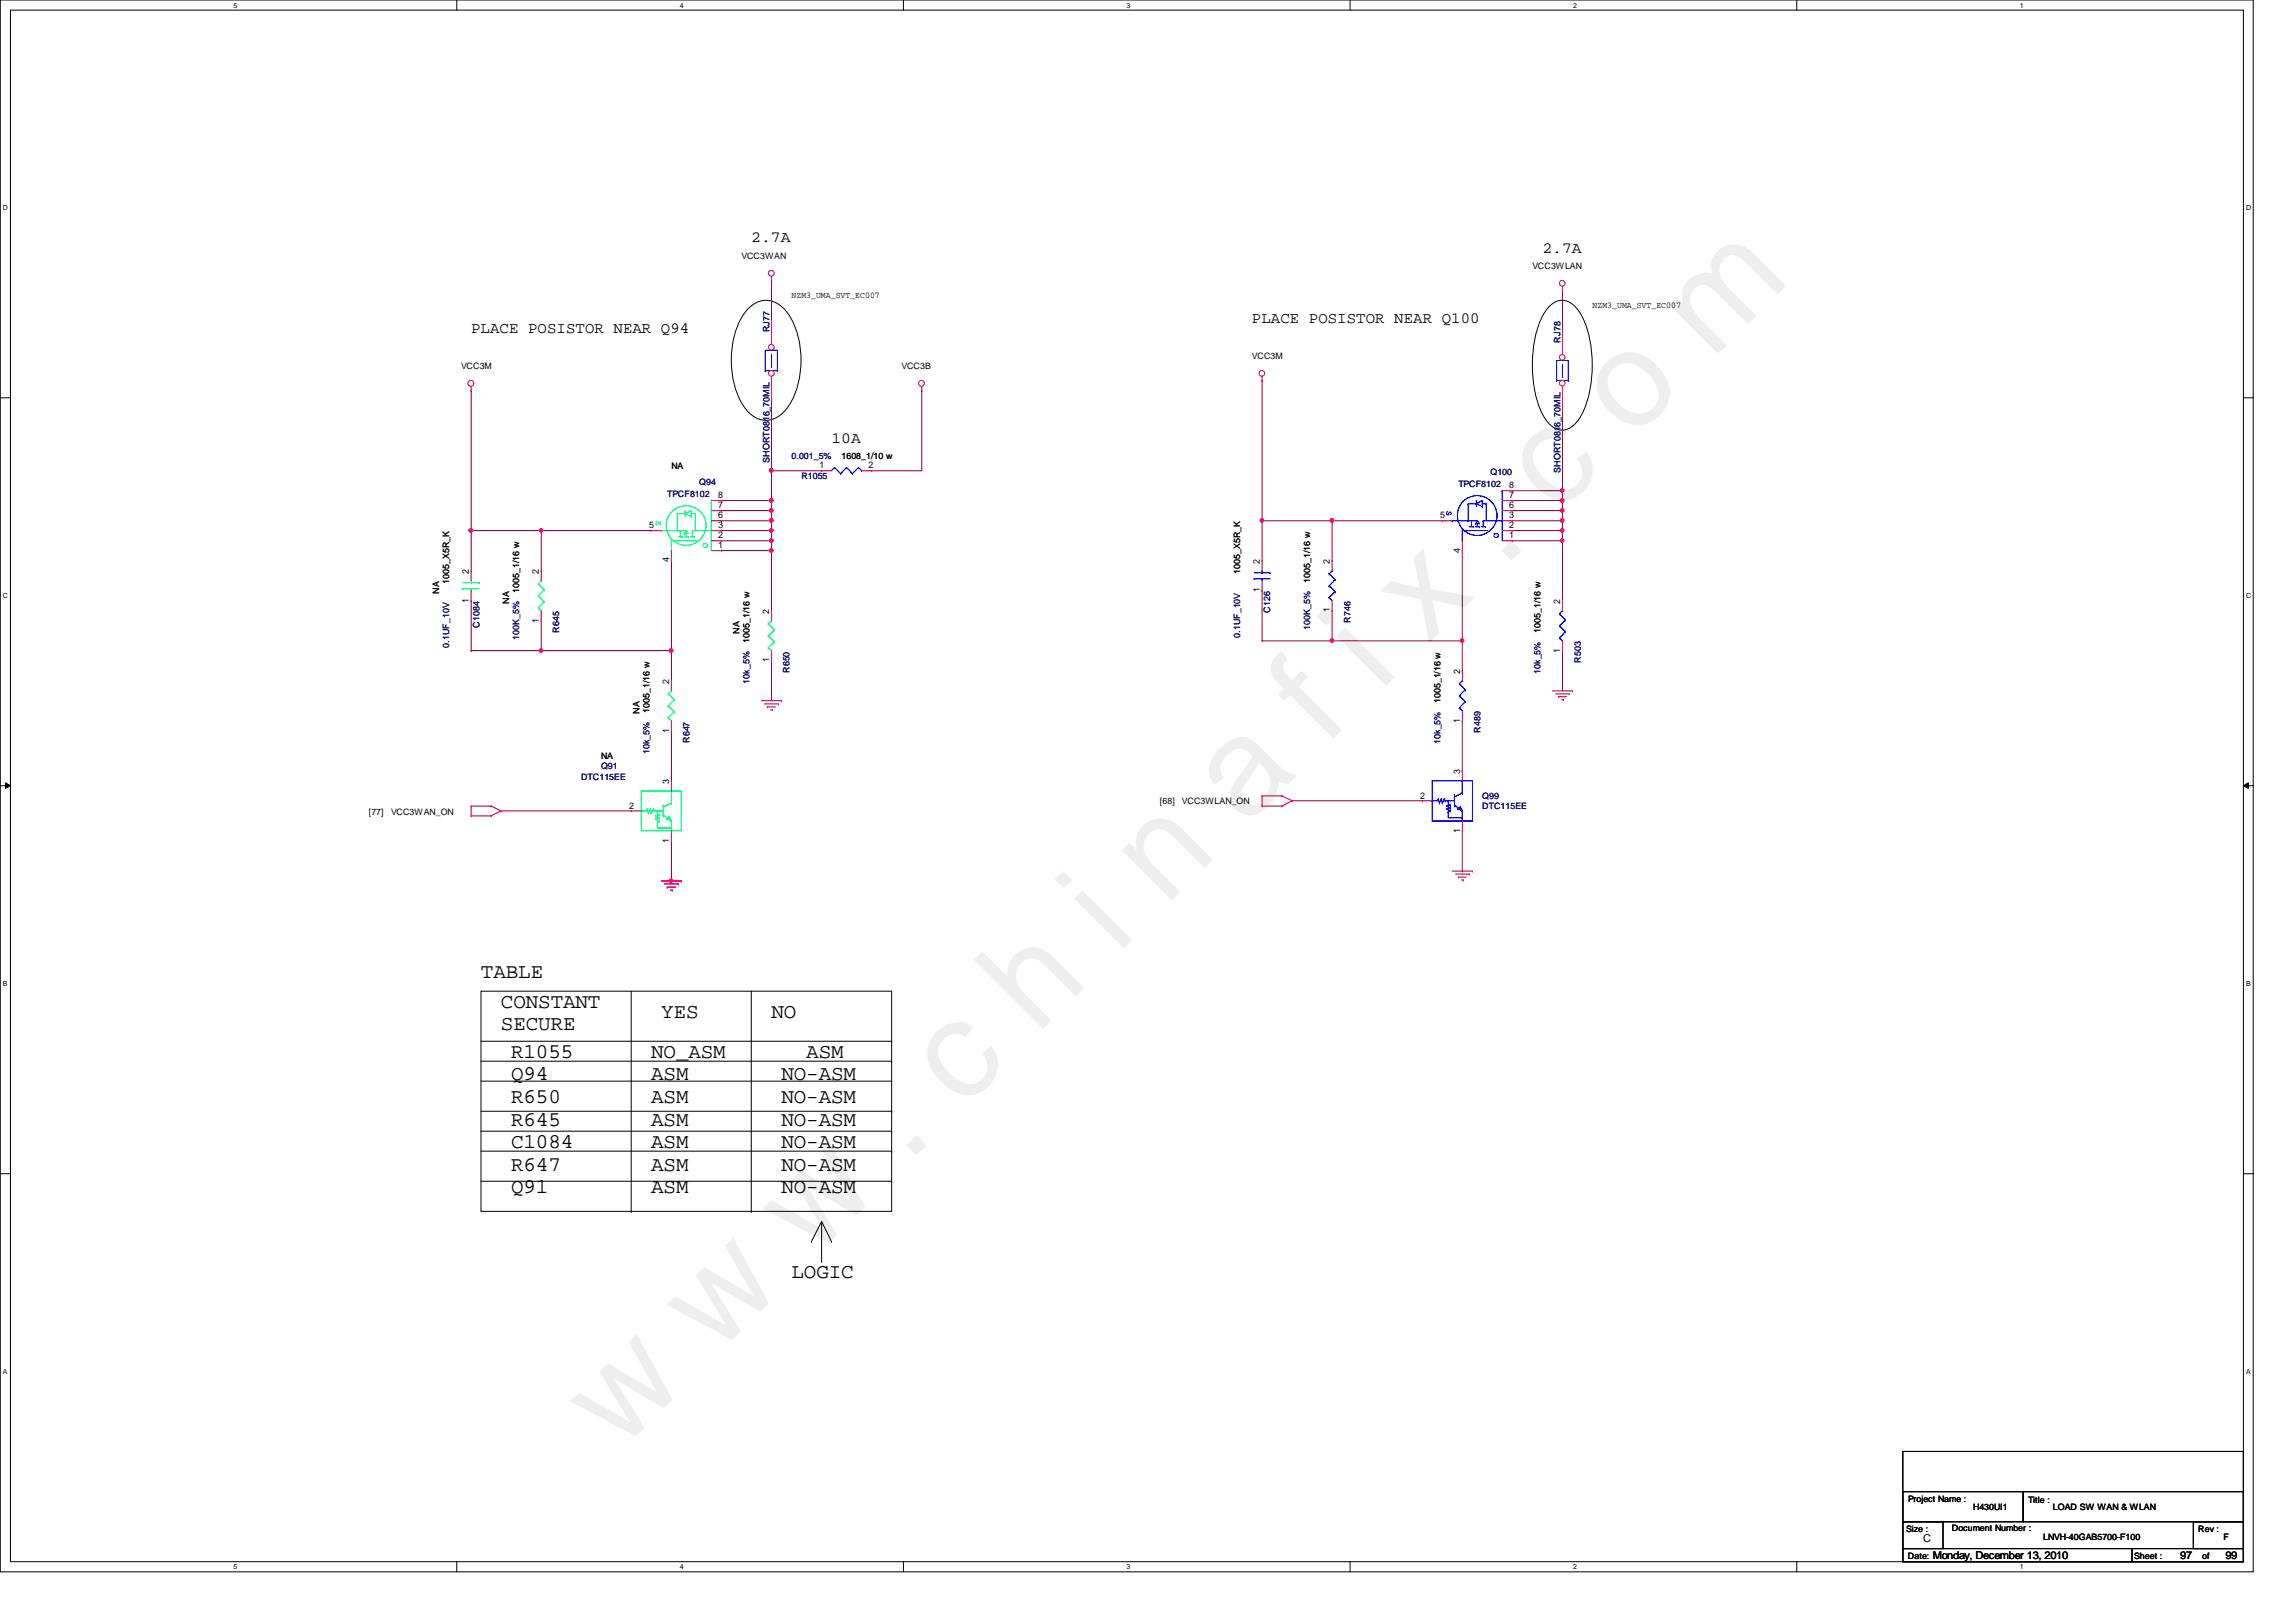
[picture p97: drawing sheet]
<svg xmlns="http://www.w3.org/2000/svg" width="297mm" height="210mm" viewBox="0 0 297 210" stroke-linecap="round" stroke-linejoin="round" font-family="sans-serif">
<defs><g id="words">
<text font-size="17.6" fill="#f0f" x="80.1" y="188" transform="rotate(-45 80.1 188)">w w w . c h i n a f i x . c o m</text>
<g font-size="2.7">
<text x="62.2" y="126.5">TABLE</text>
<text x="64.8" y="130.4">CONSTANT</text>
<text x="85.6" y="131.7">YES</text>
<text x="99.8" y="131.7">NO</text>
<text x="64.8" y="133.3">SECURE</text>
<text x="66.1" y="136.9">R1055</text>
<text x="84.2" y="136.9">NO_ASM</text>
<text x="104.3" y="136.9">ASM</text>
<text x="66.1" y="139.8">Q94</text>
<text x="66.1" y="142.7">R650</text>
<text x="84.2" y="139.8">ASM</text>
<text x="84.2" y="142.7">ASM</text>
<text x="101.1" y="139.8">NO-ASM</text>
<text x="101.1" y="142.7">NO-ASM</text>
<text x="66.1" y="145.7">R645</text>
<text x="66.1" y="148.6">C1084</text>
<text x="84.2" y="145.7">ASM</text>
<text x="84.2" y="148.6">ASM</text>
<text x="101.1" y="145.7">NO-ASM</text>
<text x="101.1" y="148.6">NO-ASM</text>
<text x="66.1" y="151.5">R647</text>
<text x="66.1" y="154.4">Q91</text>
<text x="84.2" y="151.5">ASM</text>
<text x="84.2" y="154.4">ASM</text>
<text x="101.1" y="151.5">NO-ASM</text>
<text x="101.1" y="154.4">NO-ASM</text>
<text x="102.4" y="165.4">LOGIC</text>
</g>
<g font-size="2">
<text x="97.2" y="31.4">2.7A</text>
<text x="199.6" y="32.7">2.7A</text>
<text x="162" y="41.7">PLACE POSISTOR NEAR Q100</text>
<text x="61" y="43.1">PLACE POSISTOR NEAR Q94</text>
<text x="107.6" y="57.3">10A</text>
</g>
<g font-size="1.4">
<text x="248.8" y="199.5">C</text>
<text x="250.1" y="201.7">Monday, December 13, 2010</text>
<text x="282.1" y="201.7">97</text>
<text x="287.9" y="201.7">99</text>
</g>
<g font-size="1.2">
<text x="92.9" y="65.8">7</text>
<text x="92.9" y="64.5">8</text>
<text x="106" y="60.6">1</text>
<text x="112.3" y="60.6">2</text>
<text x="195.2" y="65.8">6</text>
<text x="195.2" y="64.5">7</text>
<text x="195.2" y="63.2">8</text>
<text x="84" y="68.4">5</text>
<text x="92.9" y="71">1</text>
<text x="92.9" y="69.7">2</text>
<text x="92.9" y="67.1">6</text>
<text x="92.9" y="68.4">3</text>
<text x="186.3" y="67.1">5</text>
<text x="188.9" y="71.5" transform="rotate(-90 188.9 71.5)">4</text>
<text x="195.2" y="69.7">1</text>
<text x="195.2" y="68.4">2</text>
<text x="195.2" y="67.1">3</text>
<text x="60.7" y="78" transform="rotate(-90 60.7 78)">1</text>
<text x="60.7" y="74.3" transform="rotate(-90 60.7 74.3)">2</text>
<text x="69.7" y="74.3" transform="rotate(-90 69.7 74.3)">2</text>
<text x="86.6" y="72.8" transform="rotate(-90 86.6 72.8)">4</text>
<text x="163" y="76.7" transform="rotate(-90 163 76.7)">1</text>
<text x="163" y="73" transform="rotate(-90 163 73)">2</text>
<text x="172" y="73" transform="rotate(-90 172 73)">2</text>
<text x="69.7" y="80.6" transform="rotate(-90 69.7 80.6)">1</text>
<text x="99.5" y="79.5" transform="rotate(-90 99.5 79.5)">2</text>
<text x="172" y="79.2" transform="rotate(-90 172 79.2)">1</text>
<text x="201.8" y="78.1" transform="rotate(-90 201.8 78.1)">2</text>
<text x="86.6" y="88.5" transform="rotate(-90 86.6 88.5)">2</text>
<text x="99.5" y="85.7" transform="rotate(-90 99.5 85.7)">1</text>
<text x="188.9" y="87.2" transform="rotate(-90 188.9 87.2)">2</text>
<text x="201.8" y="84.5" transform="rotate(-90 201.8 84.5)">1</text>
<text x="86.6" y="94.8" transform="rotate(-90 86.6 94.8)">1</text>
<text x="188.9" y="93.5" transform="rotate(-90 188.9 93.5)">1</text>
<text x="86.6" y="101.5" transform="rotate(-90 86.6 101.5)">3</text>
<text x="188.9" y="100.2" transform="rotate(-90 188.9 100.2)">3</text>
<text x="81.4" y="104.6">2</text>
<text x="183.7" y="103.3">2</text>
<text x="188.9" y="107.8" transform="rotate(-90 188.9 107.8)">1</text>
<text x="86.6" y="109.1" transform="rotate(-90 86.6 109.1)">1</text>
</g>
<g font-size="1.1">
<text x="95.9" y="33.5">VCC3WAN</text>
<text x="198.2" y="34.8">VCC3WLAN</text>
<text x="102.4" y="38.6">NZM3_UMA_SVT_EC007</text>
<text x="206" y="39.8">NZM3_UMA_SVT_EC007</text>
<text x="59.6" y="47.8">VCC3M</text>
<text x="116.6" y="47.8">VCC3B</text>
<text x="162" y="46.4">VCC3M</text>
<text x="108.9" y="59.4">1608_1/10 w</text>
<text x="86.9" y="60.7">NA</text>
<text x="56.8" y="76.8" transform="rotate(-90 56.8 76.8)">NA</text>
<text x="58.1" y="75.5" transform="rotate(-90 58.1 75.5)">1005_X5R_K</text>
<text x="67.2" y="76.7" transform="rotate(-90 67.2 76.7)">1005_1/16 w</text>
<text x="160.4" y="74.3" transform="rotate(-90 160.4 74.3)">1005_X5R_K</text>
<text x="169.5" y="75.4" transform="rotate(-90 169.5 75.4)">1005_1/16 w</text>
<text x="65.9" y="78.1" transform="rotate(-90 65.9 78.1)">NA</text>
<text x="95.7" y="82" transform="rotate(-90 95.7 82)">NA</text>
<text x="97" y="83.2" transform="rotate(-90 97 83.2)">1005_1/16 w</text>
<text x="199.3" y="81.9" transform="rotate(-90 199.3 81.9)">1005_1/16 w</text>
<text x="82.7" y="92.4" transform="rotate(-90 82.7 92.4)">NA</text>
<text x="84" y="92.2" transform="rotate(-90 84 92.2)">1005_1/16 w</text>
<text x="186.3" y="91" transform="rotate(-90 186.3 91)">1005_1/16 w</text>
<text x="77.8" y="98.3">NA</text>
<text x="47.7" y="105.4">[77]</text>
<text x="50.6" y="105.4">VCC3WAN_ON</text>
<text x="150.1" y="104.1">[68]</text>
<text x="152.9" y="104.1">VCC3WLAN_ON</text>
<text x="246.8" y="194.4">Project Name :</text>
<text x="255.3" y="195.4">H430UI1</text>
<text x="262.4" y="194.5">Title :</text>
<text x="265.6" y="195.4">LOAD SW WAN &amp; WLAN</text>
<text x="246.6" y="198.3">Size :</text>
<text x="246.8" y="201.8">Date:</text>
<text x="252.5" y="198.2">Document Number :</text>
<text x="264.3" y="199.3">LNVH-40GAB5700-F100</text>
<text x="276.1" y="201.8">Sheet :</text>
<text x="284.4" y="198.3">Rev :</text>
<text x="284.9" y="201.8">of</text>
<text x="287.7" y="199.3">F</text>
</g>
<g font-size="1.1" fill="#000080">
<text x="99.6" y="43" transform="rotate(-90 99.6 43)">RJ77</text>
<text x="201.9" y="44.3" transform="rotate(-90 201.9 44.3)">RJ78</text>
<text x="99.6" y="59.9" transform="rotate(-90 99.6 59.9)">SHORT0816_70MIL</text>
<text x="102.4" y="59.4">0.001_5%</text>
<text x="86.3" y="64.3">TPCF8102</text>
<text x="90.5" y="62.8">Q94</text>
<text x="103.7" y="62">R1055</text>
<text x="188.7" y="63">TPCF8102</text>
<text x="192.8" y="61.5">Q100</text>
<text x="201.9" y="61.2" transform="rotate(-90 201.9 61.2)">SHORT0816_70MIL</text>
<text x="58.1" y="83.8" transform="rotate(-90 58.1 83.8)">0.1UF_10V</text>
<text x="62" y="81.2" transform="rotate(-90 62 81.2)">C1084</text>
<text x="67.2" y="82.8" transform="rotate(-90 67.2 82.8)">100K_5%</text>
<text x="72.3" y="81.9" transform="rotate(-90 72.3 81.9)">R645</text>
<text x="160.4" y="82.5" transform="rotate(-90 160.4 82.5)">0.1UF_10V</text>
<text x="164.3" y="79.3" transform="rotate(-90 164.3 79.3)">C126</text>
<text x="169.5" y="81.5" transform="rotate(-90 169.5 81.5)">100K_5%</text>
<text x="174.7" y="80.6" transform="rotate(-90 174.7 80.6)">R746</text>
<text x="97" y="88.5" transform="rotate(-90 97 88.5)">10k_5%</text>
<text x="102.1" y="87.1" transform="rotate(-90 102.1 87.1)">R650</text>
<text x="199.3" y="87.2" transform="rotate(-90 199.3 87.2)">10k_5%</text>
<text x="204.5" y="85.8" transform="rotate(-90 204.5 85.8)">R503</text>
<text x="191.6" y="94.8" transform="rotate(-90 191.6 94.8)">R489</text>
<text x="75.2" y="100.9">DTC115EE</text>
<text x="77.8" y="99.6">Q91</text>
<text x="84" y="97.6" transform="rotate(-90 84 97.6)">10k_5%</text>
<text x="89.2" y="96.1" transform="rotate(-90 89.2 96.1)">R647</text>
<text x="186.3" y="96.3" transform="rotate(-90 186.3 96.3)">10k_5%</text>
<text x="191.8" y="103.5">Q99</text>
<text x="191.8" y="104.7">DTC115EE</text>
</g>
<g font-size=".9">
<text x="30.2" y="1">5</text>
<text x="88" y="1">4</text>
<text x="145.8" y="1">3</text>
<text x="203.5" y="1">2</text>
<text x="261.3" y="1">1</text>
<text x=".4" y="27.2">D</text>
<text x="290.6" y="27.2">D</text>
<text x=".4" y="77.3">C</text>
<text x="290.6" y="77.3">C</text>
<text x=".4" y="127.6">B</text>
<text x="290.6" y="127.6">B</text>
<text x=".4" y="177.8">A</text>
<text x="290.6" y="177.8">A</text>
<text x="30.2" y="203.1">5</text>
<text x="88" y="203.1">4</text>
<text x="145.8" y="203.1">3</text>
<text x="203.5" y="203.1">2</text>
<text x="261.3" y="203.1">1</text>
</g>
<g font-size=".9" fill="#00ff80">
<text x="84.8" y="67.4" transform="rotate(90 84.8 67.4)">S</text>
<text x="90.9" y="70.2" transform="rotate(90 90.9 70.2)">D</text>
</g>
<g font-size=".9" fill="#00f">
<text x="187.2" y="66.1" transform="rotate(90 187.2 66.1)">S</text>
<text x="193.2" y="68.9" transform="rotate(90 193.2 68.9)">D</text>
</g>
</g></defs>
<path d="M0 0h291.5v203.4h-291.5zM1.4 1.3h288.8v200.8h-288.8z" fill="none" stroke="#000" stroke-width=".13"/>
<g fill="#fff">
<path d="M30.2 .2h.5v1h-.5z"/>
<path d="M30.2 202.3h.5v1h-.5z"/>
</g>
<path d="M59.1 0v1.3M59.1 202.1v1.3" fill="none" stroke="#000" stroke-width=".13"/>
<g fill="#fff">
<path d="M88 .2h.5v1h-.5z"/>
<path d="M88 202.3h.5v1h-.5z"/>
</g>
<path d="M116.9 0v1.3M116.9 202.1v1.3" fill="none" stroke="#000" stroke-width=".13"/>
<g fill="#fff">
<path d="M145.8 .2h.5v1h-.5z"/>
<path d="M145.8 202.3h.5v1h-.5z"/>
</g>
<path d="M174.7 0v1.3M174.7 202.1v1.3" fill="none" stroke="#000" stroke-width=".13"/>
<g fill="#fff">
<path d="M203.5 .2h.5v1h-.5z"/>
<path d="M203.5 202.3h.5v1h-.5z"/>
</g>
<path d="M232.4 0v1.3M232.4 202.1v1.3" fill="none" stroke="#000" stroke-width=".13"/>
<g fill="#fff">
<path d="M261.3 .2h.5v1h-.5z"/>
<path d="M261.3 202.3h.5v1h-.5z"/>
<path d="M.4 26.4h.6v1h-.6z"/>
<path d="M290.6 26.4h.6v1h-.6z"/>
<path d="M.4 76.5h.6v1.1h-.6z"/>
<path d="M290.6 76.5h.6v1.1h-.6z"/>
</g>
<path d="M0 51.5h1.4M290.2 51.5h1.3" fill="none" stroke="#000" stroke-width=".13"/>
<g fill="#fff">
<path d="M.4 126.7h.6v1.1h-.6z"/>
<path d="M290.6 126.7h.6v1.1h-.6z"/>
</g>
<path d="M0 101.7h1.4M.7 101.3l.7 .4-.7 .3zM290.2 101.7l.7-.4v.7zM290.2 101.7h1.3" fill="none" stroke="#000" stroke-width=".13"/>
<path d="M.7 101.3l.7 .4-.7 .3zM290.2 101.7l.7-.4v.7z" fill="#000"/>
<g fill="#fff">
<path d="M.4 177h.5v1h-.5z"/>
<path d="M290.6 177h.5v1h-.5z"/>
</g>
<path d="M62.2 128.3h53.2v28.5h-53.2zM62.2 134.7h53.2M62.2 137.3h53.2M62.2 139.9h53.2M81.7 128.3v28.5M97.2 128.3v28.5M0 151.9h1.4M62.2 152.9h53.2M62.2 143.8h53.2M62.2 146.4h53.2M62.2 149h53.2M290.2 151.9h1.3" fill="none" stroke="#000" stroke-width=".13"/>
<path d="M61 50.5h.1M61 50.5v23.4M61 68.7h.1" fill="none" stroke="#800040" stroke-width=".13"/>
<circle cx="60.9" cy="68.6" r=".25" fill="#f0f"/>
<circle cx="60.9" cy="68.6" r=".25" fill="none" stroke="#f0f" stroke-width=".13"/>
<path d="M61 68.7h.1M61 77.7h.1M61 68.7h9M61 77.7v6.5M61 84.2h.1M61 84.2h9M64.8 104.9h.1M64.8 104.9h16.9" fill="none" stroke="#800040" stroke-width=".13"/>
<g fill="none" stroke="#f00" stroke-width=".13">
<path d="M61 50.5h.1M61 50v.5M61 77.7h.1M61 73.9h.1M61 73.9v1.2M61 76.5v1.2M61 104.3h.1M61 105.6h.1M61 104.3h2.5M61 104.3v1.3M61 105.6h2.5M63.5 104.3h.1"/>
<path d="M63.5 105.6h.1M63.5 104.3l1.3 .6M64.8 104.9h.1M64.8 104.9l-1.3 .7"/>
<circle cx="60.9" cy="49.6" r=".38"/>
</g>
<path d="M246.2 196.9h5.2v3.5h-5.2zM246.2 193h15.5v3.9h-15.5zM246.2 187.8h44v14.3h-44zM261.7 193h28.5v3.9h-28.5zM283.8 196.9h6.4v3.5h-6.4zM246.2 200.4h29.6v1.7h-29.6zM275.8 200.4h14.4v1.7h-14.4z" fill="none" stroke="#000" stroke-width=".13"/>
<path d="M59.9 76.2h.1M59.9 75.4h2.1M59.9 76.2h2.1M61 76.2h.1M61 75.4h.1M61 75.1v.3M61 76.2v.3M62 75.4h.1" fill="none" stroke="#00ff80" stroke-width=".13"/>
<circle cx="60.9" cy="68.6" r=".25" fill="#f0f"/>
<circle cx="60.9" cy="68.6" r=".25" fill="none" stroke="#f0f" stroke-width=".13"/>
<use href="#words"/>
</svg>
